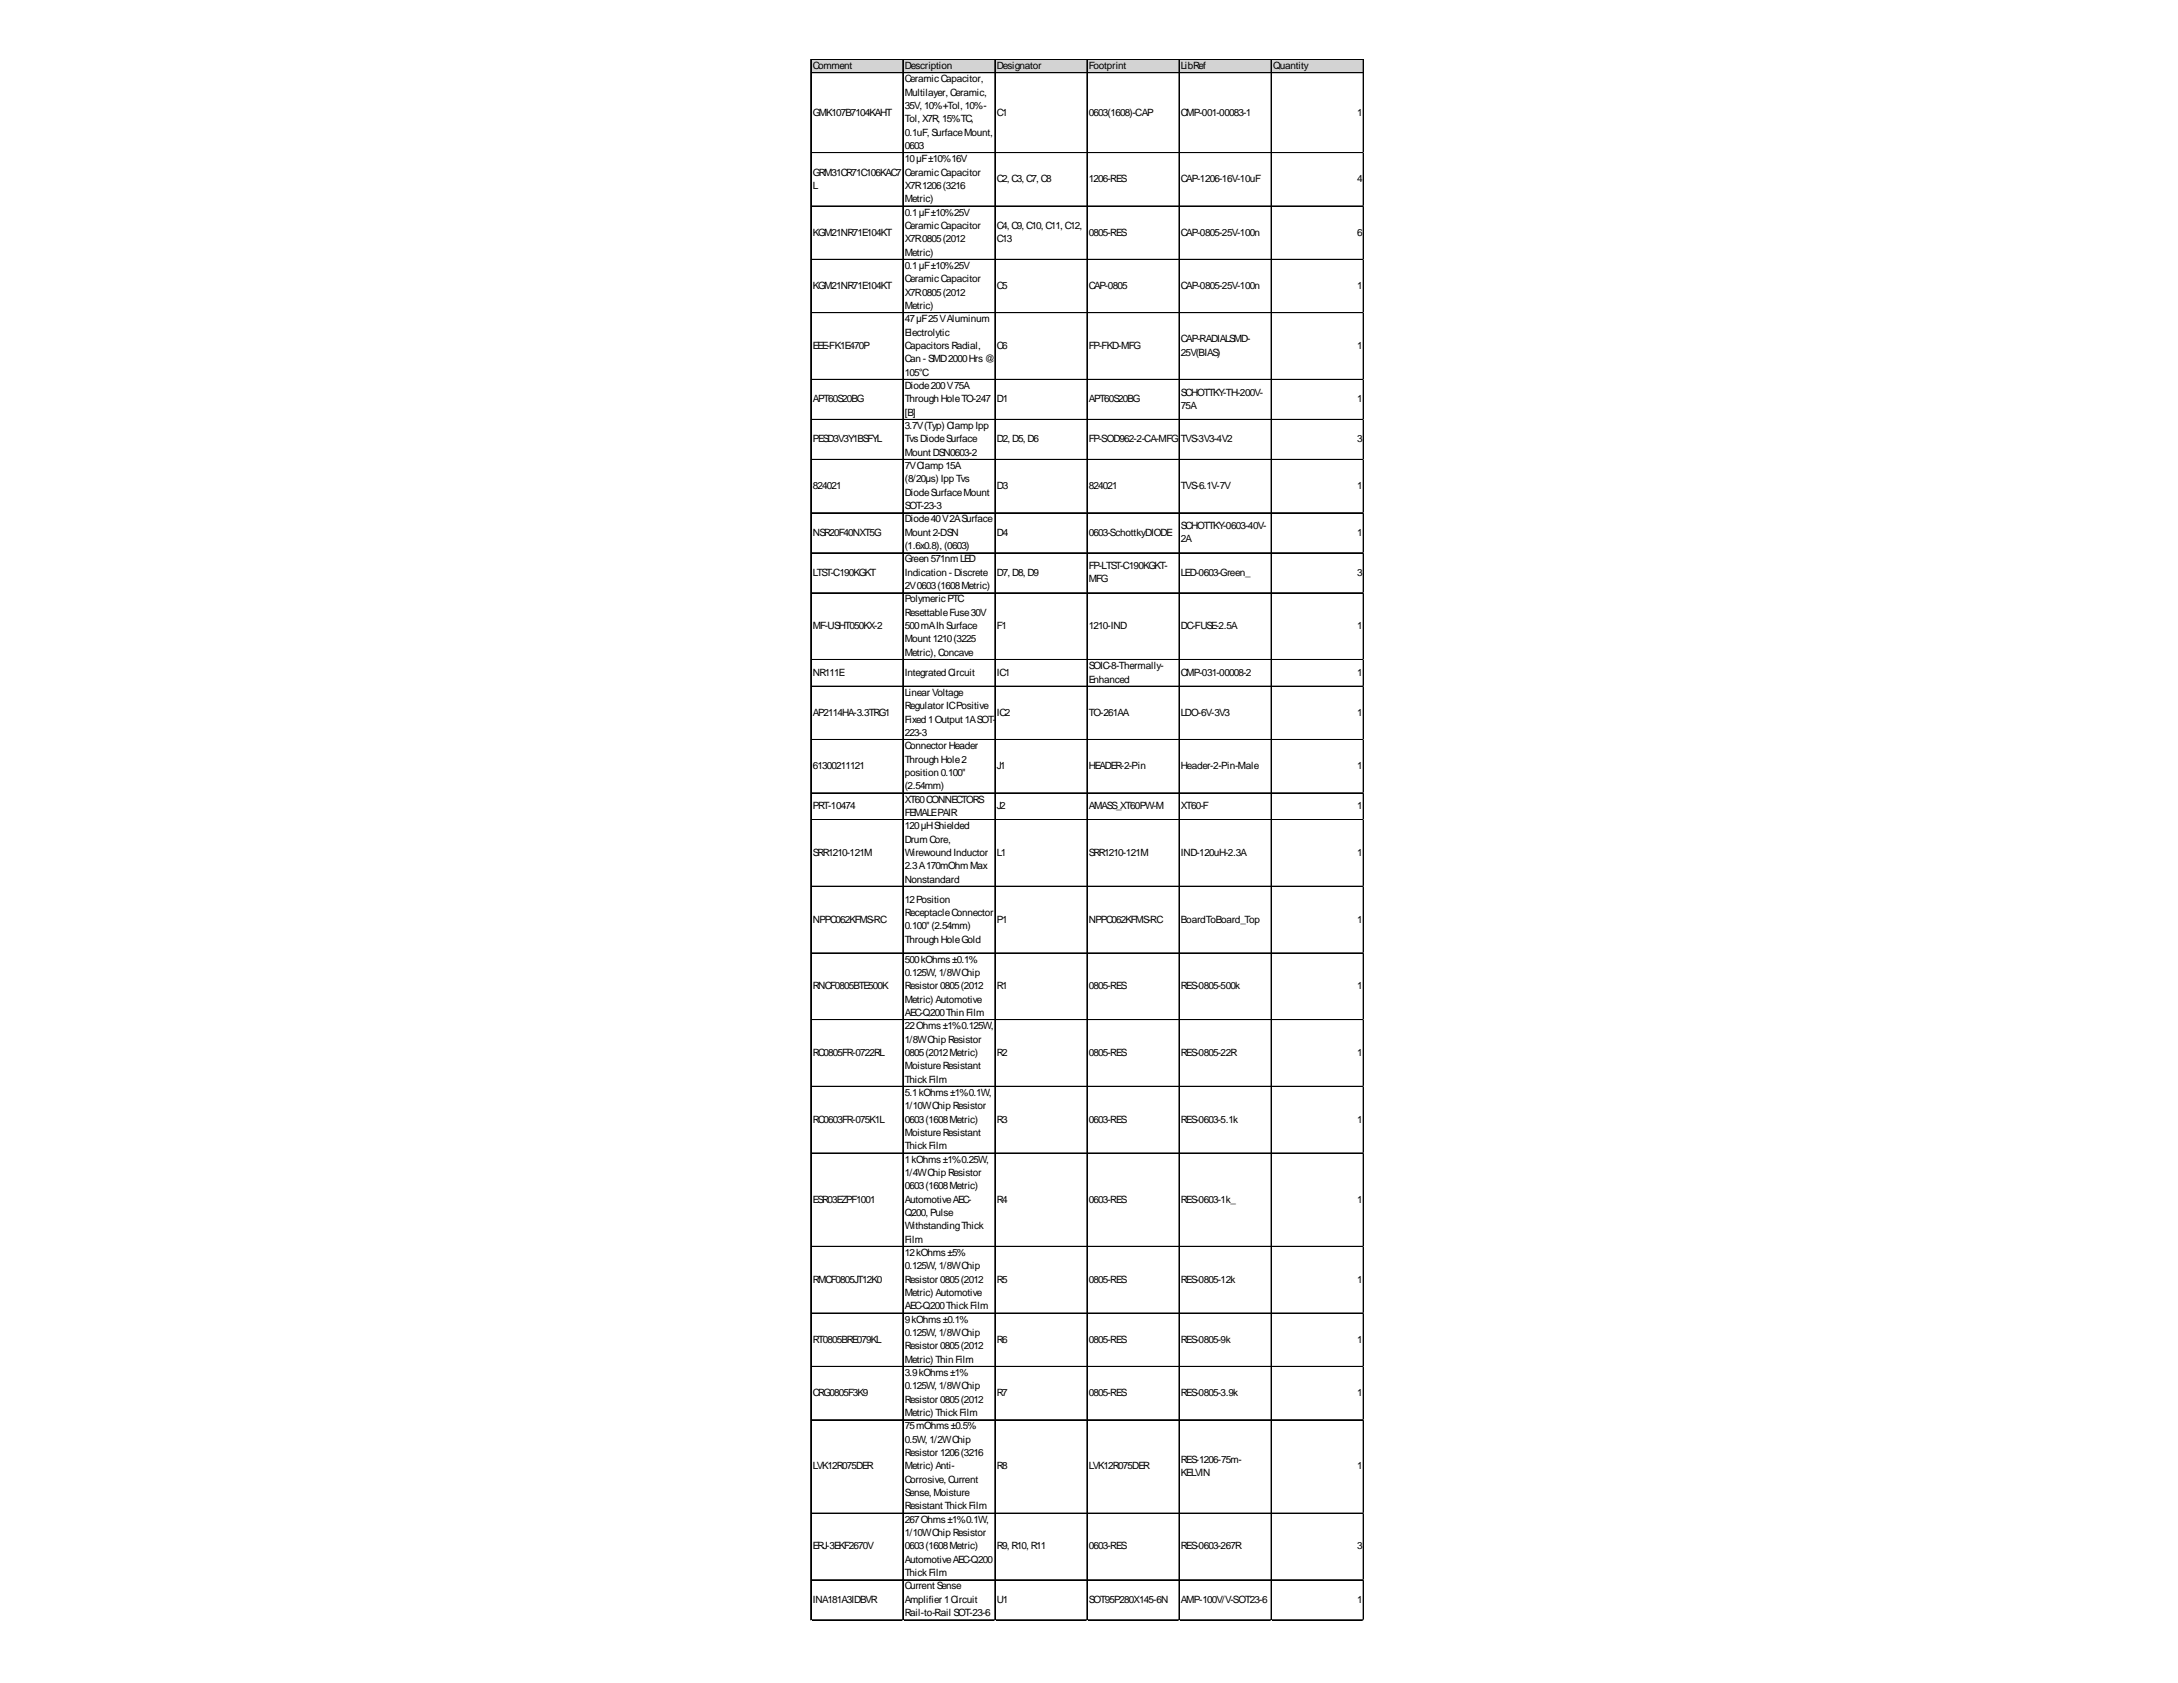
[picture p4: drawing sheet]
<svg xmlns="http://www.w3.org/2000/svg" width="279mm" height="216mm" viewBox="0 0 279 216" stroke-linecap="round" stroke-linejoin="round" font-family="sans-serif">
<defs><g id="words">
<g font-size="1.3">
<text x="104.3" y="8.8">Comment</text>
<text x="116.1" y="8.8">Description</text>
<text x="116.1" y="10.6">CeramicCapacitor,</text>
<text x="127.9" y="8.8">Designator</text>
<text x="139.7" y="8.8">Footprint</text>
<text x="151.5" y="8.8">LibRef</text>
<text x="163.3" y="8.8">Quantity</text>
<text x="104.3" y="14.8">GMK107B7104KAHT</text>
<text x="116.1" y="12.3">Multilayer, Ceramic,</text>
<text x="116.1" y="14">35V, 10%+Tol, 10%-</text>
<text x="116.1" y="15.7">Tol, X7R, 15%TC,</text>
<text x="116.1" y="17.4">0.1uF, SurfaceMount,</text>
<text x="127.9" y="14.8">C1</text>
<text x="139.7" y="14.8">0603(1608)-CAP</text>
<text x="151.5" y="14.8">CMP-001-00083-1</text>
<text x="174.1" y="14.8">1</text>
<text x="104.3" y="22.5">GRM31CR71C106KAC7</text>
<text x="116.1" y="19.1">0603</text>
<text x="116.1" y="20.8">10µF±10%16V</text>
<text x="116.1" y="22.5">CeramicCapacitor</text>
<text x="127.9" y="23.4">C2, C3, C7, C8</text>
<text x="139.7" y="23.4">1206-RES</text>
<text x="151.5" y="23.4">CAP-1206-16V-10uF</text>
<text x="174.1" y="23.4">4</text>
<text x="104.3" y="24.2">L</text>
<text x="116.1" y="24.2">X7R1206(3216</text>
<text x="116.1" y="26">Metric)</text>
<text x="116.1" y="27.7">0.1µF±10%25V</text>
<text x="116.1" y="29.4">CeramicCapacitor</text>
<text x="127.9" y="29.4">C4, C9, C10, C11, C12,</text>
<text x="104.3" y="30.2">KGM21NR71E104KT</text>
<text x="116.1" y="31.1">X7R0805(2012</text>
<text x="116.1" y="32.8">Metric)</text>
<text x="116.1" y="34.5">0.1µF±10%25V</text>
<text x="127.9" y="31.1">C13</text>
<text x="139.7" y="30.2">0805-RES</text>
<text x="151.5" y="30.2">CAP-0805-25V-100n</text>
<text x="174.1" y="30.2">6</text>
<text x="104.3" y="37.1">KGM21NR71E104KT</text>
<text x="116.1" y="36.2">CeramicCapacitor</text>
<text x="116.1" y="37.9">X7R0805(2012</text>
<text x="116.1" y="39.6">Metric)</text>
<text x="116.1" y="41.4">47µF25VAluminum</text>
<text x="127.9" y="37.1">C5</text>
<text x="139.7" y="37.1">CAP-0805</text>
<text x="151.5" y="37.1">CAP-0805-25V-100n</text>
<text x="174.1" y="37.1">1</text>
<text x="104.3" y="44.8">EEE-FK1E470P</text>
<text x="116.1" y="43.1">Electrolytic</text>
<text x="116.1" y="44.8">Capacitors Radial,</text>
<text x="116.1" y="46.5">Can - SMD2000Hrs @</text>
<text x="127.9" y="44.8">C6</text>
<text x="139.7" y="44.8">FP-FKD-MFG</text>
<text x="151.5" y="43.9">CAP-RADIALSMD-</text>
<text x="151.5" y="45.6">25V(BIAS)</text>
<text x="174.1" y="44.8">1</text>
<text x="104.3" y="51.6">APT60S20BG</text>
<text x="116.1" y="48.2">105°C</text>
<text x="116.1" y="49.9">Diode200V75A</text>
<text x="116.1" y="51.6">Through HoleTO-247</text>
<text x="116.1" y="53.3">[B]</text>
<text x="127.9" y="51.6">D1</text>
<text x="139.7" y="51.6">APT60S20BG</text>
<text x="151.5" y="50.8">SCHOTTKY-TH-200V-</text>
<text x="151.5" y="52.5">75A</text>
<text x="174.1" y="51.6">1</text>
<text x="104.3" y="56.8">PESD3V3Y1BSFYL</text>
<text x="116.1" y="55">3.7V(Typ) Clamp Ipp</text>
<text x="116.1" y="56.8">TvsDiodeSurface</text>
<text x="116.1" y="58.5">Mount DSN0603-2</text>
<text x="127.9" y="56.8">D2, D5, D6</text>
<text x="139.7" y="56.8">FP-SOD962-2-CA-MFG</text>
<text x="151.5" y="56.8">TVS-3V3-4V2</text>
<text x="174.1" y="56.8">3</text>
<text x="104.3" y="62.7">824021</text>
<text x="116.1" y="60.2">7VClamp 15A</text>
<text x="116.1" y="61.9">(8/20µs) Ipp Tvs</text>
<text x="116.1" y="63.6">DiodeSurfaceMount</text>
<text x="116.1" y="65.3">SOT-23-3</text>
<text x="127.9" y="62.7">D3</text>
<text x="139.7" y="62.7">824021</text>
<text x="151.5" y="62.7">TVS-6.1V-7V</text>
<text x="174.1" y="62.7">1</text>
<text x="104.3" y="68.7">NSR20F40NXT5G</text>
<text x="116.1" y="67">Diode40V2ASurface</text>
<text x="116.1" y="68.7">Mount 2-DSN</text>
<text x="116.1" y="70.4">(1.6x0.8), (0603)</text>
<text x="127.9" y="68.7">D4</text>
<text x="139.7" y="68.7">0603-SchottkyDIODE</text>
<text x="151.5" y="67.9">SCHOTTKY-0603-40V-</text>
<text x="151.5" y="69.6">2A</text>
<text x="174.1" y="68.7">1</text>
<text x="104.3" y="73.9">LTST-C190KGKT</text>
<text x="116.1" y="72.2">Green 571nmLED</text>
<text x="116.1" y="73.9">Indication - Discrete</text>
<text x="116.1" y="75.6">2V0603(1608Metric)</text>
<text x="116.1" y="77.3">PolymericPTC</text>
<text x="127.9" y="73.9">D7, D8, D9</text>
<text x="139.7" y="73">FP-LTST-C190KGKT-</text>
<text x="139.7" y="74.7">MFG</text>
<text x="151.5" y="73.9">LED-0603-Green_</text>
<text x="174.1" y="73.9">3</text>
<text x="104.3" y="80.7">MF-USHT050KX-2</text>
<text x="116.1" y="79">ResettableFuse30V</text>
<text x="116.1" y="80.7">500mAIh Surface</text>
<text x="116.1" y="82.4">Mount 1210(3225</text>
<text x="127.9" y="80.7">F1</text>
<text x="139.7" y="80.7">1210-IND</text>
<text x="151.5" y="80.7">DC-FUSE-2.5A</text>
<text x="174.1" y="80.7">1</text>
<text x="104.3" y="86.7">NR111E</text>
<text x="116.1" y="84.1">Metric), Concave</text>
<text x="116.1" y="86.7">Integrated Circuit</text>
<text x="116.1" y="89.3">Linear Voltage</text>
<text x="127.9" y="86.7">IC1</text>
<text x="139.7" y="85.8">SOIC-8-Thermally-</text>
<text x="139.7" y="87.6">Enhanced</text>
<text x="151.5" y="86.7">CMP-031-00008-2</text>
<text x="174.1" y="86.7">1</text>
<text x="104.3" y="91.8">AP2114HA-3.3TRG1</text>
<text x="116.1" y="91">Regulator ICPositive</text>
<text x="116.1" y="92.7">Fixed 1Output 1ASOT-</text>
<text x="116.1" y="94.4">223-3</text>
<text x="127.9" y="91.8">IC2</text>
<text x="139.7" y="91.8">TO-261AA</text>
<text x="151.5" y="91.8">LDO-6V-3V3</text>
<text x="174.1" y="91.8">1</text>
<text x="104.3" y="98.7">61300211121</text>
<text x="116.1" y="96.1">Connector Header</text>
<text x="116.1" y="97.8">Through Hole2</text>
<text x="116.1" y="99.5">position 0.100&quot;</text>
<text x="116.1" y="101.2">(2.54mm)</text>
<text x="127.9" y="98.7">J1</text>
<text x="139.7" y="98.7">HEADER-2-Pin</text>
<text x="151.5" y="98.7">Header-2-Pin-Male</text>
<text x="174.1" y="98.7">1</text>
<text x="104.3" y="103.8">PRT-10474</text>
<text x="116.1" y="103">XT60CONNECTORS</text>
<text x="116.1" y="104.7">FEMALEPAIR</text>
<text x="116.1" y="106.4">120µHShielded</text>
<text x="127.9" y="103.8">J2</text>
<text x="139.7" y="103.8">AMASS_XT60PW-M</text>
<text x="151.5" y="103.8">XT60-F</text>
<text x="174.1" y="103.8">1</text>
<text x="104.3" y="109.8">SRR1210-121M</text>
<text x="116.1" y="108.1">DrumCore,</text>
<text x="116.1" y="109.8">Wirewound Inductor</text>
<text x="116.1" y="111.5">2.3A170mOhmMax</text>
<text x="116.1" y="113.2">Nonstandard</text>
<text x="127.9" y="109.8">L1</text>
<text x="139.7" y="109.8">SRR1210-121M</text>
<text x="151.5" y="109.8">IND-120uH-2.3A</text>
<text x="174.1" y="109.8">1</text>
<text x="104.3" y="118.4">NPPC062KFMS-RC</text>
<text x="116.1" y="115.8">12Position</text>
<text x="116.1" y="117.5">ReceptacleConnector</text>
<text x="116.1" y="119.2">0.100&quot; (2.54mm)</text>
<text x="127.9" y="118.4">P1</text>
<text x="139.7" y="118.4">NPPC062KFMS-RC</text>
<text x="151.5" y="118.4">BoardToBoard_Top</text>
<text x="174.1" y="118.4">1</text>
<text x="116.1" y="120.9">Through HoleGold</text>
<text x="116.1" y="123.5">500kOhms±0.1%</text>
<text x="116.1" y="125.2">0.125W, 1/8WChip</text>
<text x="104.3" y="126.9">RNCF0805BTE500K</text>
<text x="116.1" y="126.9">Resistor 0805(2012</text>
<text x="116.1" y="128.6">Metric) Automotive</text>
<text x="116.1" y="130.3">AEC-Q200Thin Film</text>
<text x="127.9" y="126.9">R1</text>
<text x="139.7" y="126.9">0805-RES</text>
<text x="151.5" y="126.9">RES-0805-500k</text>
<text x="174.1" y="126.9">1</text>
<text x="104.3" y="135.5">RC0805FR-0722RL</text>
<text x="116.1" y="132">22Ohms±1%0.125W,</text>
<text x="116.1" y="133.8">1/8WChip Resistor</text>
<text x="116.1" y="135.5">0805(2012Metric)</text>
<text x="116.1" y="137.2">MoistureResistant</text>
<text x="127.9" y="135.5">R2</text>
<text x="139.7" y="135.5">0805-RES</text>
<text x="151.5" y="135.5">RES-0805-22R</text>
<text x="174.1" y="135.5">1</text>
<text x="116.1" y="138.9">ThickFilm</text>
<text x="116.1" y="140.6">5.1kOhms±1%0.1W,</text>
<text x="116.1" y="142.3">1/10WChip Resistor</text>
<text x="104.3" y="144">RC0603FR-075K1L</text>
<text x="116.1" y="144">0603(1608Metric)</text>
<text x="116.1" y="145.7">MoistureResistant</text>
<text x="116.1" y="147.4">ThickFilm</text>
<text x="116.1" y="149.2">1kOhms±1%0.25W,</text>
<text x="127.9" y="144">R3</text>
<text x="139.7" y="144">0603-RES</text>
<text x="151.5" y="144">RES-0603-5.1k</text>
<text x="174.1" y="144">1</text>
<text x="104.3" y="154.3">ESR03EZPF1001</text>
<text x="116.1" y="150.9">1/4WChip Resistor</text>
<text x="116.1" y="152.6">0603(1608Metric)</text>
<text x="116.1" y="154.3">AutomotiveAEC-</text>
<text x="116.1" y="156">Q200, Pulse</text>
<text x="127.9" y="154.3">R4</text>
<text x="139.7" y="154.3">0603-RES</text>
<text x="151.5" y="154.3">RES-0603-1k_</text>
<text x="174.1" y="154.3">1</text>
<text x="116.1" y="157.7">WithstandingThick</text>
<text x="116.1" y="159.4">Film</text>
<text x="116.1" y="161.1">12kOhms±5%</text>
<text x="104.3" y="164.5">RMCF0805JT12K0</text>
<text x="116.1" y="162.8">0.125W, 1/8WChip</text>
<text x="116.1" y="164.5">Resistor 0805(2012</text>
<text x="116.1" y="166.3">Metric) Automotive</text>
<text x="116.1" y="168">AEC-Q200ThickFilm</text>
<text x="127.9" y="164.5">R5</text>
<text x="139.7" y="164.5">0805-RES</text>
<text x="151.5" y="164.5">RES-0805-12k</text>
<text x="174.1" y="164.5">1</text>
<text x="104.3" y="172.2">RT0805BRE079KL</text>
<text x="116.1" y="169.7">9kOhms±0.1%</text>
<text x="116.1" y="171.4">0.125W, 1/8WChip</text>
<text x="116.1" y="173.1">Resistor 0805(2012</text>
<text x="127.9" y="172.2">R6</text>
<text x="139.7" y="172.2">0805-RES</text>
<text x="151.5" y="172.2">RES-0805-9k</text>
<text x="174.1" y="172.2">1</text>
<text x="104.3" y="179.1">CRG0805F3K9</text>
<text x="116.1" y="174.8">Metric) Thin Film</text>
<text x="116.1" y="176.5">3.9kOhms±1%</text>
<text x="116.1" y="178.2">0.125W, 1/8WChip</text>
<text x="116.1" y="179.9">Resistor 0805(2012</text>
<text x="127.9" y="179.1">R7</text>
<text x="139.7" y="179.1">0805-RES</text>
<text x="151.5" y="179.1">RES-0805-3.9k</text>
<text x="174.1" y="179.1">1</text>
<text x="116.1" y="181.7">Metric) ThickFilm</text>
<text x="116.1" y="183.4">75mOhms±0.5%</text>
<text x="116.1" y="185.1">0.5W, 1/2WChip</text>
<text x="104.3" y="188.5">LVK12R075DER</text>
<text x="116.1" y="186.8">Resistor 1206(3216</text>
<text x="116.1" y="188.5">Metric) Anti-</text>
<text x="116.1" y="190.2">Corrosive, Current</text>
<text x="116.1" y="191.9">Sense, Moisture</text>
<text x="127.9" y="188.5">R8</text>
<text x="139.7" y="188.5">LVK12R075DER</text>
<text x="151.5" y="187.6">RES-1206-75m-</text>
<text x="151.5" y="189.4">KELVIN</text>
<text x="174.1" y="188.5">1</text>
<text x="116.1" y="193.6">Resistant ThickFilm</text>
<text x="116.1" y="195.3">267Ohms±1%0.1W,</text>
<text x="116.1" y="197.1">1/10WChip Resistor</text>
<text x="104.3" y="198.8">ERJ-3EKF2670V</text>
<text x="116.1" y="198.8">0603(1608Metric)</text>
<text x="116.1" y="200.5">AutomotiveAEC-Q200</text>
<text x="116.1" y="202.2">ThickFilm</text>
<text x="116.1" y="203.9">Current Sense</text>
<text x="127.9" y="198.8">R9, R10, R11</text>
<text x="139.7" y="198.8">0603-RES</text>
<text x="151.5" y="198.8">RES-0603-267R</text>
<text x="174.1" y="198.8">3</text>
<text x="104.3" y="205.6">INA181A3IDBVR</text>
<text x="116.1" y="205.6">Amplifier 1Circuit</text>
<text x="116.1" y="207.3">Rail-to-Rail SOT-23-6</text>
<text x="127.9" y="205.6">U1</text>
<text x="139.7" y="205.6">SOT95P280X145-6N</text>
<text x="151.5" y="205.6">AMP-100V/V-SOT23-6</text>
<text x="174.1" y="205.6">1</text>
</g>
</g></defs>
<path d="M104 7.6h71v1.8h-71z" fill="#d3d3d3"/>
<g fill="none" stroke="#000" stroke-width=".13">
<path d="M104 7.6v200.3M104.1 7.6h70.9M104.1 9.3h70.9M104.1 9.4h70.9M104.1 19.6h70.9M115.8 7.7v200.2M115.9 7.7v200.2M127.6 7.7v200.2M127.7 7.7v200.2M139.4 7.7v200.2M139.5 7.7v200.2M151.2 7.7v200.2"/>
<path d="M151.3 7.7v200.2M163.1 7.7v200.2M174.9 7.7v200.2M104.1 26.4h70.9M104.1 26.5h70.9M104.1 33.3h70.9M104.1 40.1h70.9M104.1 40.2h70.9M104.1 48.7h70.9M104.1 53.8h70.9M104.1 58.9h70.9M104.1 59h70.9"/>
<path d="M104.1 65.8h70.9M104.1 70.9h70.9M104.1 76h70.9M104.1 76.1h70.9M104.1 84.6h70.9M104.1 88h70.9M104.1 88.1h70.9M104.1 94.9h70.9M104.1 101.7h70.9M104.1 105.1h70.9M104.1 105.2h70.9M104.1 113.7h70.9"/>
<path d="M104.1 122.2h70.9M104.1 122.3h70.9M104.1 130.8h70.9M104.1 139.3h70.9M104.1 139.4h70.9M104.1 147.9h70.9M104.1 159.9h70.9M104.1 168.4h70.9M104.1 168.5h70.9M104.1 175.3h70.9M104.1 182.1h70.9M104.1 182.2h70.9"/>
<path d="M104.1 194.1h70.9M104.1 202.7h70.9M104.1 207.8h70.9"/>
</g>
<path d="M104 207.9h.1" fill="none" stroke="#e0e0e0" stroke-width=".13"/>
<path d="M104 207.9h.1z" fill="#e0e0e0"/>
<path d="M115.8 207.9h.1" fill="none" stroke="#e0e0e0" stroke-width=".13"/>
<path d="M115.8 207.9h.1z" fill="#e0e0e0"/>
<path d="M127.6 207.9h.1" fill="none" stroke="#e0e0e0" stroke-width=".13"/>
<path d="M127.6 207.9h.1z" fill="#e0e0e0"/>
<path d="M139.4 207.9h.1" fill="none" stroke="#e0e0e0" stroke-width=".13"/>
<path d="M139.4 207.9h.1z" fill="#e0e0e0"/>
<path d="M151.2 207.9h.1" fill="none" stroke="#e0e0e0" stroke-width=".13"/>
<path d="M151.2 207.9h.1z" fill="#e0e0e0"/>
<path d="M163.1 207.9h.1" fill="none" stroke="#e0e0e0" stroke-width=".13"/>
<path d="M174.9 207.9h.1" fill="none" stroke="#e0e0e0" stroke-width=".13"/>
<path d="M174.9 207.9h.1z" fill="#e0e0e0"/>
<path d="M175 19.6h.1" fill="none" stroke="#e0e0e0" stroke-width=".13"/>
<path d="M175 19.6v.1z" fill="#e0e0e0"/>
<path d="M175 26.4h.1" fill="none" stroke="#e0e0e0" stroke-width=".13"/>
<path d="M175 26.4v.1z" fill="#e0e0e0"/>
<path d="M175 33.3h.1" fill="none" stroke="#e0e0e0" stroke-width=".13"/>
<path d="M175 40.1h.1" fill="none" stroke="#e0e0e0" stroke-width=".13"/>
<path d="M175 40.1v.1z" fill="#e0e0e0"/>
<path d="M175 48.7h.1" fill="none" stroke="#e0e0e0" stroke-width=".13"/>
<path d="M175 53.8h.1" fill="none" stroke="#e0e0e0" stroke-width=".13"/>
<path d="M175 53.8v.1z" fill="#e0e0e0"/>
<path d="M175 58.9h.1" fill="none" stroke="#e0e0e0" stroke-width=".13"/>
<path d="M175 58.9v.1z" fill="#e0e0e0"/>
<path d="M175 65.8h.1" fill="none" stroke="#e0e0e0" stroke-width=".13"/>
<path d="M175 65.8v.1z" fill="#e0e0e0"/>
<path d="M175 70.9h.1" fill="none" stroke="#e0e0e0" stroke-width=".13"/>
<path d="M175 70.9v.1z" fill="#e0e0e0"/>
<path d="M175 76h.1" fill="none" stroke="#e0e0e0" stroke-width=".13"/>
<path d="M175 76v.1z" fill="#e0e0e0"/>
<path d="M175 84.6h.1" fill="none" stroke="#e0e0e0" stroke-width=".13"/>
<path d="M175 84.6v.1z" fill="#e0e0e0"/>
<path d="M175 88h.1" fill="none" stroke="#e0e0e0" stroke-width=".13"/>
<path d="M175 88v.1z" fill="#e0e0e0"/>
<path d="M175 94.9h.1" fill="none" stroke="#e0e0e0" stroke-width=".13"/>
<path d="M175 101.7h.1" fill="none" stroke="#e0e0e0" stroke-width=".13"/>
<path d="M175 101.7v.1z" fill="#e0e0e0"/>
<path d="M175 105.1h.1" fill="none" stroke="#e0e0e0" stroke-width=".13"/>
<path d="M175 105.1v.1z" fill="#e0e0e0"/>
<path d="M175 113.7h.1" fill="none" stroke="#e0e0e0" stroke-width=".13"/>
<path d="M175 113.7v.1z" fill="#e0e0e0"/>
<path d="M175 122.2h.1" fill="none" stroke="#e0e0e0" stroke-width=".13"/>
<path d="M175 122.2v.1z" fill="#e0e0e0"/>
<path d="M175 130.8h.1" fill="none" stroke="#e0e0e0" stroke-width=".13"/>
<path d="M175 130.8v.1z" fill="#e0e0e0"/>
<path d="M175 139.3h.1" fill="none" stroke="#e0e0e0" stroke-width=".13"/>
<path d="M175 139.3v.1z" fill="#e0e0e0"/>
<path d="M175 147.9h.1" fill="none" stroke="#e0e0e0" stroke-width=".13"/>
<path d="M175 147.9v.1z" fill="#e0e0e0"/>
<path d="M175 159.9h.1" fill="none" stroke="#e0e0e0" stroke-width=".13"/>
<path d="M175 159.9v.1z" fill="#e0e0e0"/>
<path d="M175 168.4h.1" fill="none" stroke="#e0e0e0" stroke-width=".13"/>
<path d="M175 168.4v.1z" fill="#e0e0e0"/>
<path d="M175 175.3h.1" fill="none" stroke="#e0e0e0" stroke-width=".13"/>
<path d="M175 175.3v.1z" fill="#e0e0e0"/>
<path d="M175 182.1h.1" fill="none" stroke="#e0e0e0" stroke-width=".13"/>
<path d="M175 182.1v.1z" fill="#e0e0e0"/>
<path d="M175 194.1h.1" fill="none" stroke="#e0e0e0" stroke-width=".13"/>
<path d="M175 194.1v.1z" fill="#e0e0e0"/>
<path d="M175 202.7h.1" fill="none" stroke="#e0e0e0" stroke-width=".13"/>
<path d="M175 207.8h.1" fill="none" stroke="#e0e0e0" stroke-width=".13"/>
<path d="M175 207.8v.1z" fill="#e0e0e0"/>
<use href="#words"/>
</svg>
